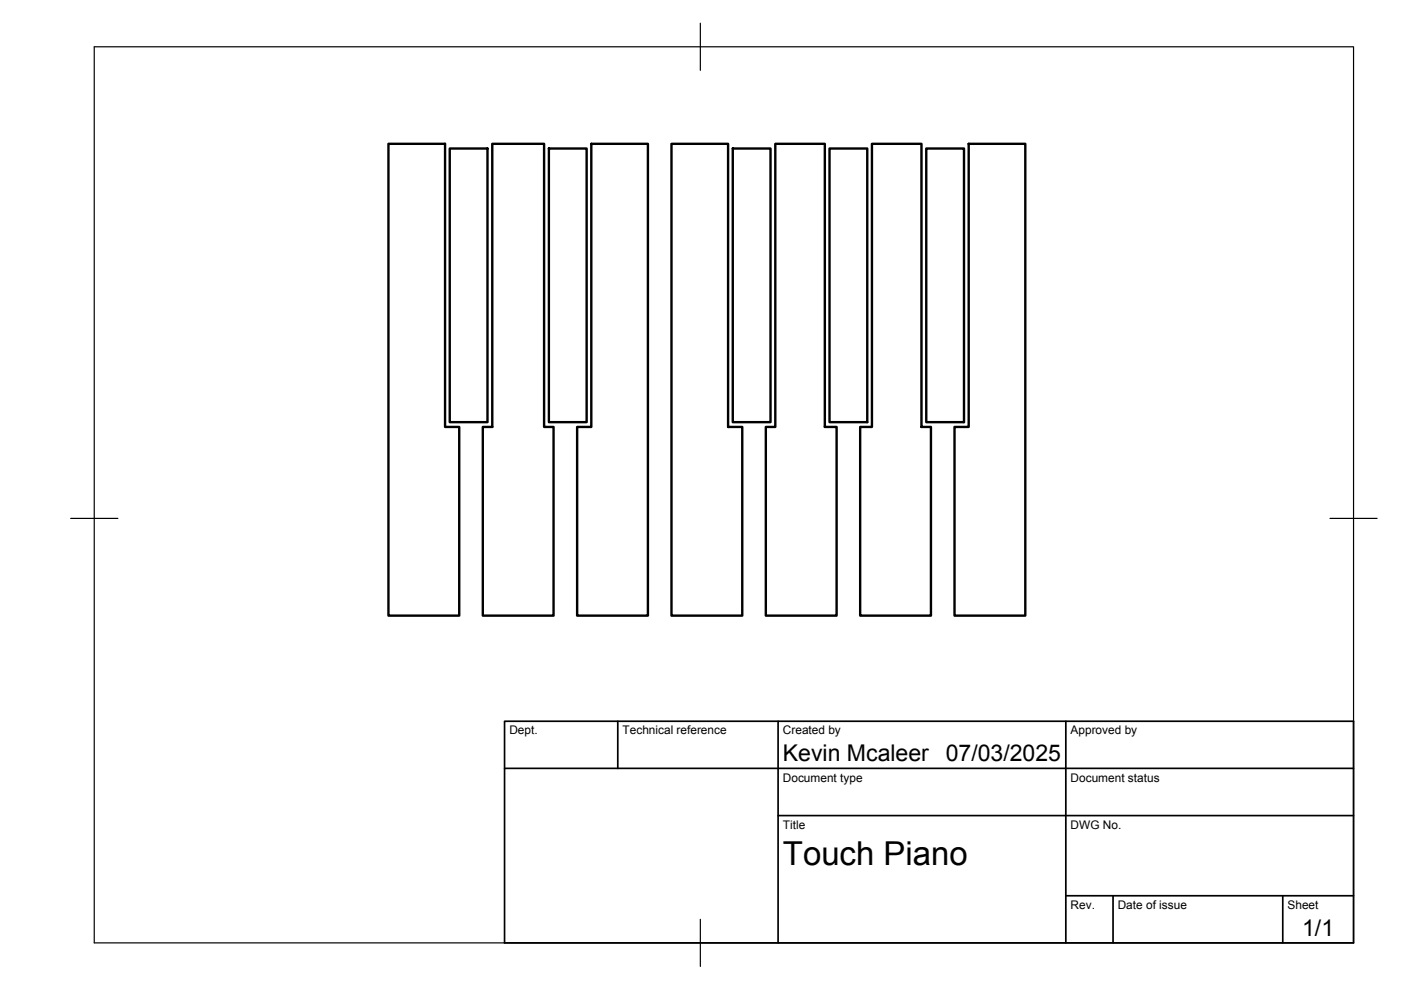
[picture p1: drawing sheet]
<svg xmlns="http://www.w3.org/2000/svg" width="297mm" height="210mm" viewBox="0 0 297 210" stroke-linecap="round" stroke-linejoin="round" font-family="sans-serif">
<defs><g id="words">
<text font-size="7" x="166" y="183.4">Touch Piano</text>
<g font-size="4.9">
<text x="166" y="161.4">Kevin Mcaleer</text>
<text x="200.5" y="161.4">07/03/2025</text>
<text x="276.1" y="198.6">1/1</text>
</g>
<g font-size="2.5">
<text x="108" y="155.7">Dept.</text>
<text x="132" y="155.7">Technical reference</text>
<text x="166" y="155.7">Created by</text>
<text x="227" y="155.7">Approved by</text>
<text x="166" y="165.7">Document type</text>
<text x="227" y="165.7">Document status</text>
<text x="166" y="175.7">Title</text>
<text x="227" y="175.7">DWG No.</text>
<text x="227" y="192.7">Rev.</text>
<text x="237" y="192.7">Date of issue</text>
<text x="273" y="192.7">Sheet</text>
</g>
</g></defs>
<!-- layer: Visible -->
<path d="M82.4 30.5h12v60h3v40h-15zM95.4 31.5h8v58h-8zM104.4 30.5h11v60h2v40h-15v-40h2zM116.4 31.5h8v58h-8zM125.4 30.5h12v100h-15v-40h3zM142.4 30.5h12v60h3v40h-15zM155.4 31.5h8v58h-8zM164.4 30.5h10.5v60h2.5v40h-15v-40h2zM175.9 31.5h8v58h-8zM184.9 30.5h10.5v60h2v40h-15v-40h2.5zM196.4 31.5h8v58h-8zM205.4 30.5h12v100h-15v-40h3z" fill="none" stroke="#000" stroke-width=".51"/>
<!-- layer: TITLEBLOCK -->
<path d="M107 152.9h180v47h-180zM131 152.9v10M165 152.9v47M226 152.9v47M107 162.9h180M165 172.9h122M226 189.9h61M236 189.9v10M272 189.9v10" fill="none" stroke="#000" stroke-width=".36"/>
<!-- layer: BORDER -->
<path d="M20 9.9h267v190h-267zM148.5 4.9v10M15 109.9h10M282 109.9h10M148.5 194.9v10" fill="none" stroke="#000" stroke-width=".25"/>
<use href="#words"/>
</svg>
